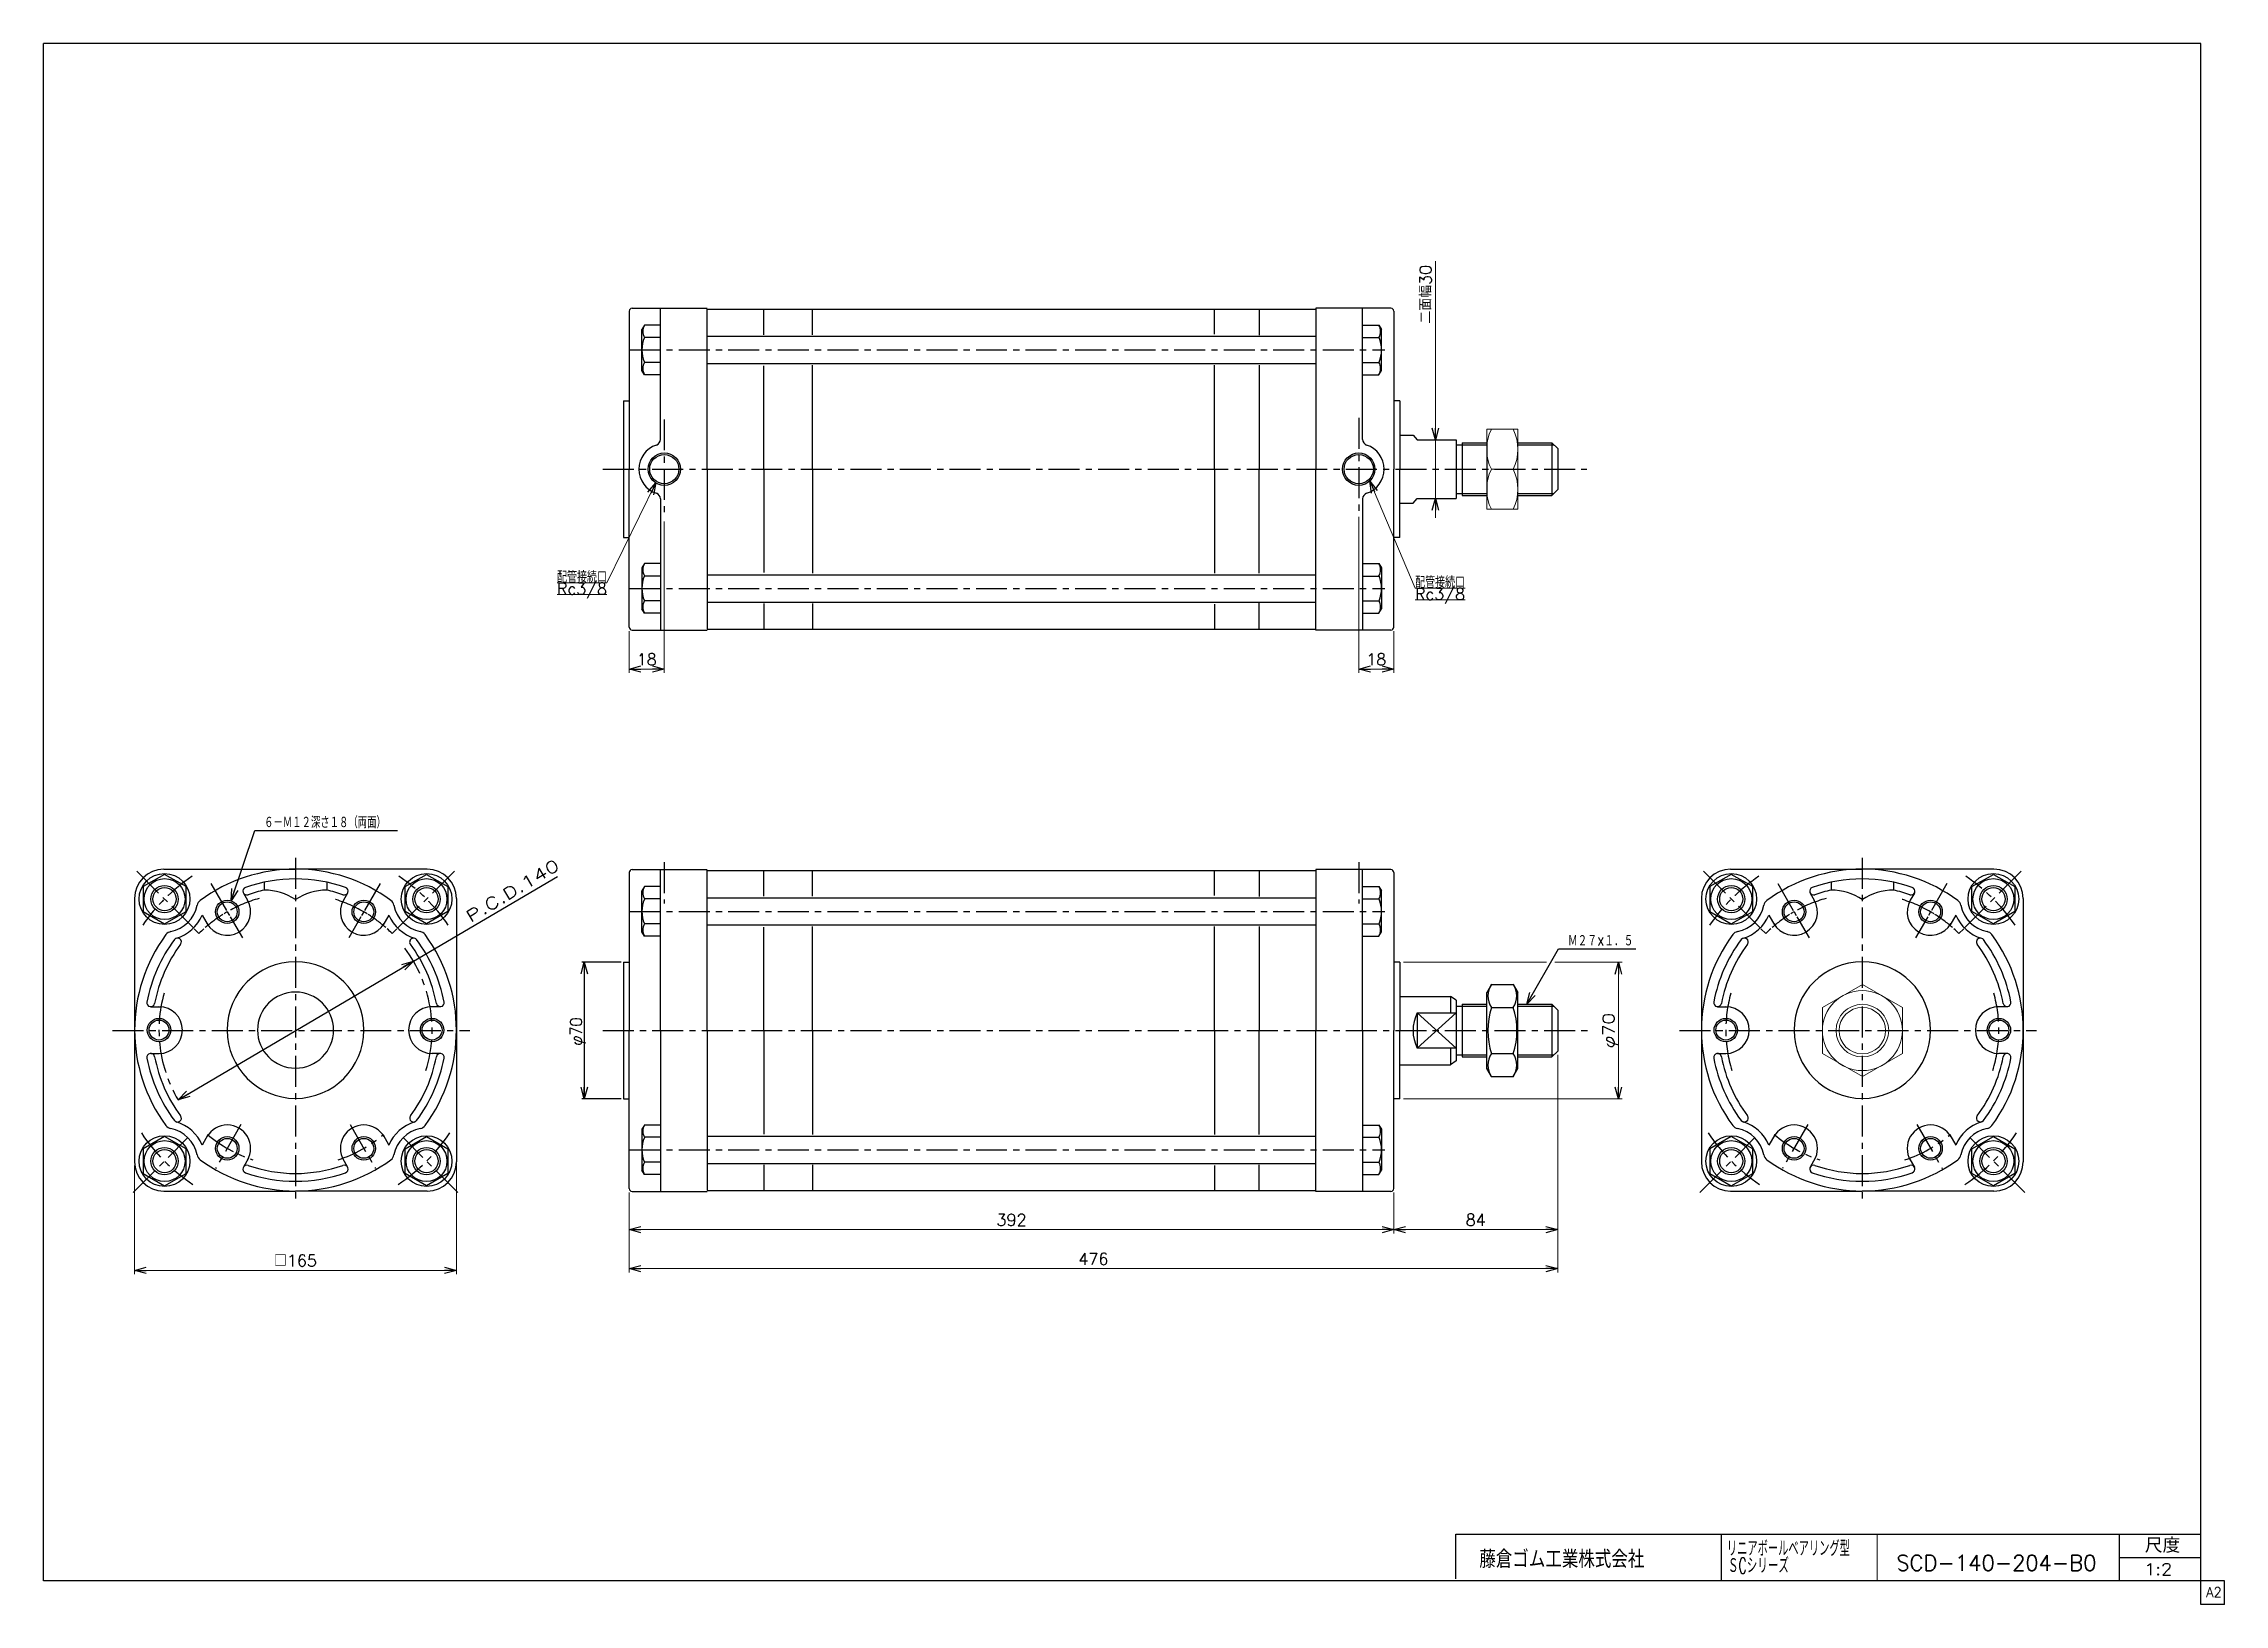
# Model space of a CAD drawing. Header units: millimetres. Extents: x -544 to 574, y -400 to 400.
import ezdxf
from ezdxf.enums import TextEntityAlignment as Align

# ---------------------------------------------------------------- set-up
doc = ezdxf.new("R2010")
doc.units = ezdxf.units.MM
doc.header["$LTSCALE"] = 0.5
doc.linetypes.add('CENTER', pattern=[50.8, 31.75, -6.35, 6.35, -6.35])
doc.layers.add('ZUWAKU', color=7, linetype='Continuous')
doc.styles.add('FdaStyle0', font='txt.shx', dxfattribs={"bigfont": 'bigfont'})
doc.dimstyles.new('DaDimRotatedStyle', dxfattribs={"dimtxt": 6, "dimasz": 6.000004, "dimexe": 2, "dimexo": 2, "dimgap": 2, "dimtad": 3, "dimdsep": 46, "dimtxsty": 'FdaStyle0', "dimblk1": 'OPEN30', "dimblk2": 'OPEN30', "dimsah": 1, "dimcen": 0.09, "dimclrd": 4, "dimclre": 4, "dimclrt": 4, "dimadec": 0, "dimazin": 2, "dimtfac": 1, "dimtdec": 4, "dimtmove": 0, "dimatfit": 0, "dimfxl": 1, "dimarcsym": 0})

msp = doc.modelspace()

# ---------------------------------------------------------------- texts
at = {"color": 4, "style": 'FdaStyle0'}
for s, height, width, p, p2 in [('６－Ｍ１２深さ１８（両面）', 6, 0.666667, (-430.946, -2.167), (-368.546, -2.167)), ('Ｍ２７×１．５', 6, 0.666667, (237.446, -62.783), (271.046, -62.783)), ('リニアボールベアリング型', 8, 0.522784, (318.923, -375.325), (382.023, -375.325)), ('リニアボールベアリング型', 8, 0.522784, (318.923, -375.325), (382.023, -375.325)), ('ＳCシリーズ', 8, 0.539655, (319.483, -384.129), (350.783, -384.129)), ('ＳCシリーズ', 8, 0.539655, (319.483, -384.129), (350.783, -384.129)), ('SCD-140-204-B0', 8, 0.8208, (405.831, -382.726), (508.431, -382.726)), ('1:2', 6, 0.8, (532.87, -385), (547.27, -385))]:
    msp.add_text(s, height=height, dxfattribs=dict(at, width=width)).set_placement(p, p2, align=Align.FIT)
msp.add_text('P.C.D.140', height=6, rotation=31, dxfattribs=at).set_placement((-325.195, -50.685), (-278.908, -22.873), align=Align.FIT)
at = {"color": 4, "style": 'FdaStyle0', "width": 0.75}
msp.add_text('φ70', height=6, rotation=90, dxfattribs=at).set_placement((-267.994, -113.564), (-267.994, -99.164), align=Align.FIT)
at = {"layer": 'ZUWAKU', "color": 4, "style": 'FdaStyle0'}
for s, height, width, p, p2 in [('尺度', 7.6, 0.749175, (533.23, -373.56), (551.39, -373.56)), ('藤倉ゴム工業株式会社', 9, 0.652778, (192.025, -381.315), (276.625, -381.315))]:
    msp.add_text(s, height=height, dxfattribs=dict(at, width=width)).set_placement(p, p2, align=Align.FIT)
at = {"layer": 'ZUWAKU', "color": 7, "style": 'FdaStyle0', "width": 0.8}
msp.add_text('A2', height=5, dxfattribs=at).set_placement((564.615, -396.25), (572.615, -396.25), align=Align.FIT)

# ---------------------------------------------------------------- blocks, each defined once
blk = doc.blocks.new('_OPEN30')
at = {"color": 0, "linetype": 'ByBlock', "lineweight": -2}
for p, q in [((-1, 0.267949), (0, 0)), ((0, 0), (-1, -0.267949)), ((0, 0), (-1, 0))]:
    blk.add_line(p, q, dxfattribs=at)
blk = doc.blocks.new('DC_GROUP_Φ140_1')
at = {"color": 4, "linetype": 'Continuous', "lineweight": 25}
for p, q in [((-482, -160.1), (-493, -166.5)), ((-493, -166.5), (-493, -179.2)), ((-471, -166.5), (-482, -160.1)), ((-471, -179.2), (-471, -166.5)), ((-493, -179.2), (-482, -185.5)), ((-482, -185.5), (-471, -179.2))]:
    blk.add_line(p, q, dxfattribs=at)
for radius in [10.5, 7, 5.95]:
    blk.add_circle((-482, -172.8), radius, dxfattribs=at)
blk = doc.blocks.new('DC_GROUP_Φ140_2')
at = {"color": 4, "linetype": 'Continuous', "lineweight": 25}
for p, q in [((-482, -25.8), (-493, -32.1)), ((-493, -32.1), (-493, -44.8)), ((-471, -32.1), (-482, -25.8)), ((-471, -44.8), (-471, -32.1)), ((-493, -44.8), (-482, -51.2)), ((-482, -51.2), (-471, -44.8))]:
    blk.add_line(p, q, dxfattribs=at)
for radius in [10.5, 7, 5.95]:
    blk.add_circle((-482, -38.5), radius, dxfattribs=at)
blk = doc.blocks.new('DC_GROUP_Φ140_3')
at = {"color": 4, "linetype": 'Continuous', "lineweight": 25}
for p, q in [((-236, -154.3), (-237.3, -156.5)), ((-237.3, -156.5), (-237.3, -177.5)), ((-227.8, -154.3), (-236, -154.3)), ((-227.8, -160.6), (-236, -160.6)), ((-236, -179.7), (-237.3, -177.5)), ((-227.8, -173.3), (-236, -173.3)), ((-227.8, -179.7), (-236, -179.7))]:
    blk.add_line(p, q, dxfattribs=at)
for centre, radius, start, end in [((-230.5, -157.4), 6.35, 150, 210), ((-220.8, -167), 16.5, 157.3631, 202.6369), ((-230.5, -176.5), 6.35, 150, 210)]:
    blk.add_arc(centre, radius, start, end, dxfattribs=at)
blk = doc.blocks.new('DC_GROUP_Φ140_4')
at = {"color": 4, "linetype": 'Continuous', "lineweight": 25}
for p, q in [((132.4, -154.3), (140.6, -154.3)), ((140.6, -154.3), (141.9, -156.5)), ((141.9, -156.5), (141.9, -177.5)), ((132.4, -160.6), (140.6, -160.6)), ((132.4, -173.3), (140.6, -173.3)), ((140.6, -179.7), (141.9, -177.5)), ((132.4, -179.7), (140.6, -179.7))]:
    blk.add_line(p, q, dxfattribs=at)
for centre, radius, start, end in [((135.1, -157.4), 6.35, 330, 30), ((125.4, -167), 16.5, 337.3631, 22.6369), ((135.1, -176.5), 6.35, 330, 30)]:
    blk.add_arc(centre, radius, start, end, dxfattribs=at)
blk = doc.blocks.new('DC_GROUP_Φ140_5')
at = {"color": 4, "linetype": 'Continuous', "lineweight": 25}
for p, q in [((198.2, -82.2), (195.8, -86.4)), ((195.8, -125.4), (195.8, -86.4)), ((195.8, -125.4), (195.8, -86.4)), ((198.2, -82.2), (209.4, -82.2)), ((209.4, -82.2), (211.8, -86.4)), ((211.8, -125.4), (211.8, -86.4)), ((198.2, -94), (209.4, -94)), ((198.2, -117.7), (209.4, -117.7)), ((198.2, -129.5), (195.8, -125.4)), ((198.2, -129.5), (209.4, -129.5)), ((209.4, -129.5), (211.8, -125.4))]:
    blk.add_line(p, q, dxfattribs=at)
for centre, radius, start, end in [((206.9, -88.1), 10.5, 145.6111, 214.3889), ((200.7, -88.1), 10.5, 325.6111, 34.3889), ((235.6, -105.9), 39.2, 162.4111, 197.5889), ((172.1, -105.9), 39.2, 342.4111, 17.5889), ((206.9, -123.6), 10.5, 145.6111, 214.3889), ((200.7, -123.6), 10.5, 325.6111, 34.3889)]:
    blk.add_arc(centre, radius, start, end, dxfattribs=at)
blk = doc.blocks.new('DC_GROUP_Φ140_6')
at = {"color": 4, "linetype": 'Continuous', "lineweight": 25}
for p, q in [((-236, -32.1), (-237.3, -34.3)), ((-227.8, -32.1), (-236, -32.1)), ((-237.3, -55.3), (-237.3, -34.3)), ((-227.8, -38.4), (-236, -38.4)), ((-236, -57.5), (-237.3, -55.3)), ((-227.8, -51.1), (-236, -51.1)), ((-227.8, -57.5), (-236, -57.5))]:
    blk.add_line(p, q, dxfattribs=at)
for centre, radius, start, end in [((-230.5, -35.2), 6.35, 150, 210), ((-220.8, -44.8), 16.5, 157.3631, 202.6369), ((-230.5, -54.3), 6.35, 150, 210)]:
    blk.add_arc(centre, radius, start, end, dxfattribs=at)
blk = doc.blocks.new('DC_GROUP_Φ140_7')
at = {"color": 4, "linetype": 'Continuous', "lineweight": 25}
for p, q in [((132.4, -32.1), (140.6, -32.1)), ((140.6, -32.1), (141.9, -34.3)), ((132.4, -38.4), (140.6, -38.4)), ((141.9, -55.3), (141.9, -34.3)), ((132.4, -51.1), (140.6, -51.1)), ((140.6, -57.5), (141.9, -55.3)), ((132.4, -57.5), (140.6, -57.5))]:
    blk.add_line(p, q, dxfattribs=at)
for centre, radius, start, end in [((135.1, -35.2), 6.35, 330, 30), ((125.4, -44.8), 16.5, 337.3631, 22.6369), ((135.1, -54.3), 6.35, 330, 30)]:
    blk.add_arc(centre, radius, start, end, dxfattribs=at)
blk = doc.blocks.new('DC_GROUP_Φ140_8')
at = {"color": 4, "linetype": 'Continuous', "lineweight": 25}
for p, q in [((-236, 133.5), (-237.3, 131.3)), ((-237.3, 131.3), (-237.3, 110.3)), ((-227.8, 133.5), (-236, 133.5)), ((-227.8, 127.1), (-236, 127.1)), ((-227.8, 114.4), (-236, 114.4)), ((-236, 108.1), (-237.3, 110.3)), ((-227.8, 108.1), (-236, 108.1))]:
    blk.add_line(p, q, dxfattribs=at)
for centre, radius, start, end in [((-220.8, 120.8), 16.5, 157.3631, 202.6369), ((-230.5, 130.3), 6.35, 150, 210), ((-230.5, 111.3), 6.35, 150, 210)]:
    blk.add_arc(centre, radius, start, end, dxfattribs=at)
blk = doc.blocks.new('DC_GROUP_Φ140_9')
at = {"color": 4, "linetype": 'Continuous', "lineweight": 25}
for p, q in [((132.4, 133.5), (140.6, 133.5)), ((132.4, 127.1), (140.6, 127.1)), ((140.6, 133.5), (141.9, 131.3)), ((141.9, 131.3), (141.9, 110.3)), ((132.4, 114.4), (140.6, 114.4)), ((132.4, 108.1), (140.6, 108.1)), ((140.6, 108.1), (141.9, 110.3))]:
    blk.add_line(p, q, dxfattribs=at)
for centre, radius, start, end in [((135.1, 130.3), 6.35, 330, 30), ((125.4, 120.8), 16.5, 337.3631, 22.6369), ((135.1, 111.3), 6.35, 330, 30)]:
    blk.add_arc(centre, radius, start, end, dxfattribs=at)
blk = doc.blocks.new('DC_GROUP_Φ140_10')
at = {"color": 4, "linetype": 'Continuous', "lineweight": 25}
for p, q in [((-236, 255.7), (-237.3, 253.5)), ((-237.3, 232.5), (-237.3, 253.5)), ((-227.8, 255.7), (-236, 255.7)), ((-227.8, 249.3), (-236, 249.3)), ((-227.8, 236.6), (-236, 236.6)), ((-236, 230.3), (-237.3, 232.5)), ((-227.8, 230.3), (-236, 230.3))]:
    blk.add_line(p, q, dxfattribs=at)
for centre, radius, start, end in [((-220.8, 243), 16.5, 157.3631, 202.6369), ((-230.5, 252.5), 6.35, 150, 210), ((-230.5, 233.5), 6.35, 150, 210)]:
    blk.add_arc(centre, radius, start, end, dxfattribs=at)
blk = doc.blocks.new('DC_GROUP_Φ140_11')
at = {"color": 4, "linetype": 'Continuous', "lineweight": 25}
for p, q in [((132.4, 255.7), (140.6, 255.7)), ((132.4, 249.3), (140.6, 249.3)), ((140.6, 255.7), (141.9, 253.5)), ((141.9, 232.5), (141.9, 253.5)), ((132.4, 236.6), (140.6, 236.6)), ((132.4, 230.3), (140.6, 230.3)), ((140.6, 230.3), (141.9, 232.5))]:
    blk.add_line(p, q, dxfattribs=at)
for centre, radius, start, end in [((135.1, 252.5), 6.35, 330, 30), ((125.4, 243), 16.5, 337.3631, 22.6369), ((135.1, 233.5), 6.35, 330, 30)]:
    blk.add_arc(centre, radius, start, end, dxfattribs=at)
blk = doc.blocks.new('DC_GROUP_Φ140_12')
at = {"color": 4, "linetype": 'Continuous', "lineweight": 13}
for p, q in [((211.8, 202.4), (195.8, 202.4)), ((195.8, 202.4), (195.8, 161.4)), ((211.8, 161.4), (211.8, 202.4)), ((198.2, 181.9), (209.4, 181.9)), ((195.8, 161.4), (211.8, 161.4))]:
    blk.add_line(p, q, dxfattribs=at)
for centre, start, end in [((218.8, 192.1), 153.528, 206.472), ((188.8, 192.1), 333.528, 26.472), ((218.8, 171.6), 153.528, 206.472), ((188.8, 171.6), 333.528, 26.472)]:
    blk.add_arc(centre, 23, start, end, dxfattribs=at)
blk = doc.blocks.new('DC_GROUP_Φ140_13')
at = {"color": 4, "linetype": 'Continuous', "lineweight": 25}
for p, q in [((-358.7, -166.5), (-347.7, -160.1)), ((-358.7, -179.2), (-358.7, -166.5)), ((-347.7, -160.1), (-336.7, -166.5)), ((-336.7, -166.5), (-336.7, -179.2)), ((-347.7, -185.5), (-358.7, -179.2)), ((-336.7, -179.2), (-347.7, -185.5))]:
    blk.add_line(p, q, dxfattribs=at)
for radius in [10.5, 7, 5.95]:
    blk.add_circle((-347.7, -172.8), radius, dxfattribs=at)
blk = doc.blocks.new('DC_GROUP_Φ140_14')
at = {"color": 4, "linetype": 'Continuous', "lineweight": 25}
for p, q in [((-358.7, -32.1), (-347.7, -25.8)), ((-358.7, -44.8), (-358.7, -32.1)), ((-347.7, -25.8), (-336.7, -32.1)), ((-336.7, -32.1), (-336.7, -44.8)), ((-347.7, -51.2), (-358.7, -44.8)), ((-336.7, -44.8), (-347.7, -51.2))]:
    blk.add_line(p, q, dxfattribs=at)
for radius in [10.5, 7, 5.95]:
    blk.add_circle((-347.7, -38.5), radius, dxfattribs=at)
blk = doc.blocks.new('DC_GROUP_Φ140_15')
at = {"color": 4, "linetype": 'Continuous', "lineweight": 25}
for p, q in [((321.2, -160.1), (310.2, -166.5)), ((310.2, -166.5), (310.2, -179.2)), ((332.2, -166.5), (321.2, -160.1)), ((332.2, -179.2), (332.2, -166.5)), ((310.2, -179.2), (321.2, -185.5)), ((321.2, -185.5), (332.2, -179.2))]:
    blk.add_line(p, q, dxfattribs=at)
for radius in [10.5, 7, 5.95]:
    blk.add_circle((321.2, -172.8), radius, dxfattribs=at)
blk = doc.blocks.new('DC_GROUP_Φ140_16')
at = {"color": 4, "linetype": 'Continuous', "lineweight": 25}
for p, q in [((321.2, -25.8), (310.2, -32.1)), ((310.2, -32.1), (310.2, -44.8)), ((332.2, -32.1), (321.2, -25.8)), ((332.2, -44.8), (332.2, -32.1)), ((310.2, -44.8), (321.2, -51.2)), ((321.2, -51.2), (332.2, -44.8))]:
    blk.add_line(p, q, dxfattribs=at)
for radius in [10.5, 7, 5.95]:
    blk.add_circle((321.2, -38.5), radius, dxfattribs=at)
blk = doc.blocks.new('DC_GROUP_Φ140_17')
at = {"color": 4, "linetype": 'Continuous', "lineweight": 25}
for p, q in [((444.6, -166.5), (455.6, -160.1)), ((444.6, -179.2), (444.6, -166.5)), ((455.6, -160.1), (466.6, -166.5)), ((466.6, -166.5), (466.6, -179.2)), ((455.6, -185.5), (444.6, -179.2)), ((466.6, -179.2), (455.6, -185.5))]:
    blk.add_line(p, q, dxfattribs=at)
for radius in [10.5, 7, 5.95]:
    blk.add_circle((455.6, -172.8), radius, dxfattribs=at)
blk = doc.blocks.new('DC_GROUP_Φ140_18')
at = {"color": 4, "linetype": 'Continuous', "lineweight": 25}
for p, q in [((444.6, -32.1), (455.6, -25.8)), ((444.6, -44.8), (444.6, -32.1)), ((455.6, -25.8), (466.6, -32.1)), ((466.6, -32.1), (466.6, -44.8)), ((455.6, -51.2), (444.6, -44.8)), ((466.6, -44.8), (455.6, -51.2))]:
    blk.add_line(p, q, dxfattribs=at)
for radius in [10.5, 7, 5.95]:
    blk.add_circle((455.6, -38.5), radius, dxfattribs=at)
blk = doc.blocks.new('DC_GROUP_Φ140_19')
at = {"color": 4, "linetype": 'Continuous', "lineweight": 13}
for p, q in [((388.4, -82.2), (367.9, -94)), ((408.9, -94), (388.4, -82.2)), ((367.9, -94), (367.9, -117.7)), ((408.9, -117.7), (408.9, -94)), ((367.9, -117.7), (388.4, -129.5)), ((388.4, -129.5), (408.9, -117.7))]:
    blk.add_line(p, q, dxfattribs=at)
for radius in [20.5, 13.5, 11.9]:
    blk.add_circle((388.4, -105.9), radius, dxfattribs=at)
blk = doc.blocks.new('*D20')
at = {"color": 4, "linetype": 'Continuous', "lineweight": 13}
for p, q in [((-243.8, -188.9), (-243.8, -209.9)), ((148.2, -188.9), (148.2, -209.9)), ((-243.8, -207.9), (148.2, -207.9))]:
    blk.add_line(p, q, dxfattribs=at)
at = {"color": 4, "xscale": 6.000005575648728, "yscale": 5.999978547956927}
for p, rotation in [((-243.8, -207.9), 180), ((148.2, -207.9), 360)]:
    blk.add_blockref('_OPEN30', p, dxfattribs=dict(at, rotation=rotation))
at = {"color": 4, "insert": (-47.8, -205.9), "char_height": 6, "width": 30, "attachment_point": 8, "style": 'FdaStyle0'}
blk.add_mtext('\\T1.00;392', dxfattribs=at)
blk = doc.blocks.new('*D21')
at = {"color": 4, "linetype": 'Continuous', "lineweight": 13}
for p, q in [((232.2, -118.4), (232.2, -209.9)), ((148.2, -188.9), (148.2, -209.9)), ((148.2, -207.9), (232.2, -207.9))]:
    blk.add_line(p, q, dxfattribs=at)
at = {"color": 4, "xscale": 6.000005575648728, "yscale": 5.999978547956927}
for p, rotation in [((148.2, -207.9), 180), ((232.2, -207.9), 360)]:
    blk.add_blockref('_OPEN30', p, dxfattribs=dict(at, rotation=rotation))
at = {"color": 4, "insert": (190.2, -205.9), "char_height": 6, "width": 22.5, "attachment_point": 8, "style": 'FdaStyle0'}
blk.add_mtext('\\T1.00;84', dxfattribs=at)
blk = doc.blocks.new('*D22')
at = {"color": 4, "linetype": 'Continuous', "lineweight": 13}
for p, q in [((232.2, -118.4), (232.2, -229.9)), ((-243.8, -188.9), (-243.8, -229.9)), ((-243.8, -227.9), (232.2, -227.9))]:
    blk.add_line(p, q, dxfattribs=at)
at = {"color": 4, "xscale": 6.000005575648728, "yscale": 5.999978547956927}
for p, rotation in [((-243.8, -227.9), 180), ((232.2, -227.9), 360)]:
    blk.add_blockref('_OPEN30', p, dxfattribs=dict(at, rotation=rotation))
at = {"color": 4, "insert": (-5.8, -225.9), "char_height": 6, "width": 30, "attachment_point": 8, "style": 'FdaStyle0'}
blk.add_mtext('\\T1.00;476', dxfattribs=at)
blk = doc.blocks.new('DC_GROUP_Φ140_20')
at = {"color": 4, "linetype": 'Continuous', "lineweight": 13}
for p, q in [((153.2, -70.9), (226.5, -70.9)), ((230.8, -70.9), (265.3, -70.9)), ((263.3, -140.9), (263.3, -70.9)), ((153.2, -140.9), (265.3, -140.9))]:
    blk.add_line(p, q, dxfattribs=at)
at = {"color": 4, "xscale": 6.000005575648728, "yscale": 5.999978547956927}
for p, rotation in [((263.3, -70.9), 90), ((263.3, -140.9), 270)]:
    blk.add_blockref('_OPEN30', p, dxfattribs=dict(at, rotation=rotation))
at = {"color": 4, "style": 'FdaStyle0', "width": 0.9375}
blk.add_text('φ70', height=6, rotation=90, dxfattribs=at).set_placement((261.3, -114.9), (261.3, -96.9), align=Align.FIT)
blk = doc.blocks.new('DA_IMAGEDIMGROUP_1')
at = {"color": 4, "linetype": 'Continuous', "lineweight": 13}
for p, q in [((169.5, 288.5), (169.5, 196.9)), ((169.5, 166.9), (169.5, 196.9)), ((169.5, 156.9), (169.5, 166.9))]:
    blk.add_line(p, q, dxfattribs=at)
at = {"color": 4, "xscale": 6.000005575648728, "yscale": 5.999978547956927}
for p, rotation in [((169.5, 196.9), 270), ((169.5, 166.9), 90)]:
    blk.add_blockref('_OPEN30', p, dxfattribs=dict(at, rotation=rotation))
at = {"color": 4, "insert": (167.5, 256.5), "char_height": 6, "width": 45, "attachment_point": 7, "rotation": 90, "style": 'FdaStyle0'}
blk.add_mtext('\\T1.00;二面幅30', dxfattribs=at)
blk = doc.blocks.new('*D25')
at = {"color": 4, "linetype": 'Continuous', "lineweight": 13}
for p, q in [((-332.4, -107.9), (-332.4, -230.8)), ((-497.4, -175.1), (-497.4, -230.8)), ((-497.4, -228.8), (-332.4, -228.8))]:
    blk.add_line(p, q, dxfattribs=at)
at = {"color": 4, "xscale": 6.000005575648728, "yscale": 5.999978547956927}
for p, rotation in [((-497.4, -228.8), 180), ((-332.4, -228.8), 360)]:
    blk.add_blockref('_OPEN30', p, dxfattribs=dict(at, rotation=rotation))
at = {"color": 4, "insert": (-414.9, -226.8), "char_height": 6, "width": 37.5, "attachment_point": 8, "style": 'FdaStyle0'}
blk.add_mtext('\\T1.00;□165', dxfattribs=at)
blk = doc.blocks.new('*D26')
at = {"color": 4, "linetype": 'Continuous', "lineweight": 13}
for p, q in [((-225.8, 155.1), (-225.8, 77.4)), ((-243.8, 98.9), (-243.8, 77.4)), ((-243.8, 79.4), (-225.8, 79.4))]:
    blk.add_line(p, q, dxfattribs=at)
at = {"color": 4, "xscale": 6.000005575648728, "yscale": 5.999978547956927}
for p, rotation in [((-243.8, 79.4), 180), ((-225.8, 79.4), 360)]:
    blk.add_blockref('_OPEN30', p, dxfattribs=dict(at, rotation=rotation))
at = {"color": 4, "insert": (-234.8, 81.4), "char_height": 6, "width": 19.5, "attachment_point": 8, "style": 'FdaStyle0'}
blk.add_mtext('\\T1.00;18', dxfattribs=at)
blk = doc.blocks.new('*D27')
at = {"color": 4, "linetype": 'Continuous', "lineweight": 13}
for p, q in [((130.2, 157.5), (130.2, 77.4)), ((148.2, 98.9), (148.2, 77.4)), ((130.2, 79.4), (148.2, 79.4))]:
    blk.add_line(p, q, dxfattribs=at)
at = {"color": 4, "xscale": 6.000005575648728, "yscale": 5.999978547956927}
for p, rotation in [((130.2, 79.4), 180), ((148.2, 79.4), 360)]:
    blk.add_blockref('_OPEN30', p, dxfattribs=dict(at, rotation=rotation))
at = {"color": 4, "insert": (139.2, 81.4), "char_height": 6, "width": 19.5, "attachment_point": 8, "style": 'FdaStyle0'}
blk.add_mtext('\\T1.00;18', dxfattribs=at)
blk = doc.blocks.new('DC_GROUP_Φ140_21')
at = {"color": 4, "linetype": 'Continuous', "lineweight": 13}
for p, q in [((135.9, 175.8), (159.1, 120.9)), ((159.1, 120.9), (184.7, 120.9)), ((159.1, 114.9), (184.7, 114.9))]:
    blk.add_line(p, q, dxfattribs=at)
at = {"color": 4, "xscale": 6.000005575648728, "yscale": 5.999978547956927, "rotation": 112.9229170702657}
blk.add_blockref('_OPEN30', (135.9, 175.8), dxfattribs=at)
at = {"color": 4, "style": 'FdaStyle0'}
for s, width, p, p2 in [('配管接続口', 0.680851, (159.1, 120.9), (184.7, 120.9)), ('Rc3/8', 0.810127, (159.1, 114.9), (184.7, 114.9))]:
    blk.add_text(s, height=6, dxfattribs=dict(at, width=width)).set_placement(p, p2, align=Align.FIT)
blk = doc.blocks.new('DC_GROUP_Φ140_22')
at = {"color": 4, "linetype": 'Continuous', "lineweight": 13}
for p, q in [((-230.1, 174.8), (-255.2, 123.6)), ((-255.2, 123.6), (-280.8, 123.6)), ((-255.2, 117.6), (-280.8, 117.6))]:
    blk.add_line(p, q, dxfattribs=at)
at = {"color": 4, "xscale": 6.000005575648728, "yscale": 5.999978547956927, "rotation": 63.89625956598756}
blk.add_blockref('_OPEN30', (-230.1, 174.8), dxfattribs=at)
at = {"color": 4, "style": 'FdaStyle0'}
for s, width, p, p2 in [('配管接続口', 0.680851, (-280.8, 123.6), (-255.2, 123.6)), ('Rc3/8', 0.810127, (-280.8, 117.6), (-255.2, 117.6))]:
    blk.add_text(s, height=6, dxfattribs=dict(at, width=width)).set_placement(p, p2, align=Align.FIT)

# ---------------------------------------------------------------- dimensions: what is measured, and where the dimension line sits
at = {"linetype": 'Continuous', "lineweight": 13}
for base, p1, p2, picture, middle in [((-225.794, 79.386), (-243.794, 100.886), (-225.794, 157.125), '*D26', (-234.794, 79.386)), ((148.206, 79.386), (130.206, 159.464), (148.206, 100.886), '*D27', (139.206, 79.386)), ((232.206, -227.867), (-243.794, -186.867), (232.206, -116.367), '*D22', (-5.794, -227.867)), ((232.206, -207.867), (148.206, -186.867), (232.206, -116.367), '*D21', (190.206, -207.867)), ((148.206, -207.867), (-243.794, -186.867), (148.206, -186.867), '*D20', (-47.794, -207.867))]:
    dim = msp.add_linear_dim(base=base, p1=p1, p2=p2, dimstyle='DaDimRotatedStyle', override={"dimtxt": 6, "dimasz": 6.000004, "dimexe": 2, "dimexo": 2, "dimgap": 2, "dimtad": 3, "dimtih": 0, "dimtoh": 0, "dimdec": 2, "dimzin": 8, "dimtxsty": 'FdaStyle0', "dimblk1": 'OPEN30', "dimblk2": 'OPEN30', "dimsah": 1, "dimclrd": 4, "dimclre": 4, "dimclrt": 4, "dimazin": 2, "dimtofl": 1, "dimatfit": 0, "dimtolj": 0, "dimtzin": 8}, dxfattribs=at)
    dim.commit()
    dim.dimension.update_dxf_attribs({"geometry": picture, "text_midpoint": middle})
dim = msp.add_linear_dim(base=(-332.356, -228.766), p1=(-497.356, -173.131), p2=(-332.356, -105.867), text='□<>', dimstyle='DaDimRotatedStyle', override={"dimtxt": 6, "dimasz": 6.000004, "dimexe": 2, "dimexo": 2, "dimgap": 2, "dimtad": 3, "dimtih": 0, "dimtoh": 0, "dimdec": 2, "dimzin": 8, "dimtxsty": 'FdaStyle0', "dimblk1": 'OPEN30', "dimblk2": 'OPEN30', "dimsah": 1, "dimclrd": 4, "dimclre": 4, "dimclrt": 4, "dimazin": 2, "dimtofl": 1, "dimatfit": 0, "dimtolj": 0, "dimtzin": 8}, dxfattribs=at)
dim.commit()
dim.dimension.update_dxf_attribs({"geometry": '*D25', "text_midpoint": (-414.856, -228.766)})

# ---------------------------------------------------------------- linework, layer by layer
at = {"color": 4, "linetype": 'Continuous', "lineweight": 25}
for p, q in [((-243.794, 262.886), (-243.794, 181.886)), ((-242.294, 264.386), (-203.794, 264.386)), ((-227.794, 197.084), (-227.794, 264.386)), ((-203.794, 263.886), (108.206, 263.886)), ((-203.794, 181.886), (-203.794, 263.886)), ((-174.794, 250.726), (-174.794, 263.886)), ((-149.794, 250.782), (-149.794, 263.886)), ((56.206, 251.042), (56.206, 263.886)), ((79.206, 263.886), (79.206, 250.644)), ((146.706, 264.386), (108.206, 264.386)), ((108.206, 264.386), (108.206, 181.886)), ((132.206, 197.084), (132.206, 264.386)), ((148.206, 262.886), (148.206, 181.886)), ((-203.794, 249.986), (108.206, 249.986)), ((-203.794, 235.986), (108.206, 235.986)), ((-174.794, 181.886), (-174.794, 234.927)), ((-149.794, 181.886), (-149.794, 235.15)), ((56.206, 181.886), (56.206, 235.159)), ((79.206, 235.242), (79.206, 181.886)), ((-246.794, 216.886), (-246.794, 146.886)), ((-246.794, 216.886), (-243.794, 216.886)), ((151.206, 216.886), (148.206, 216.886)), ((151.206, 216.886), (151.206, 181.886)), ((151.206, 199.386), (158.066, 199.386)), ((158.066, 199.386), (160.206, 196.886)), ((160.206, 196.886), (180.206, 196.886)), ((180.206, 196.886), (180.206, 166.886)), ((180.206, 194.386), (183.206, 194.386)), ((183.206, 195.386), (195.806, 195.386)), ((183.206, 195.386), (183.206, 168.386)), ((183.206, 194.386), (195.806, 194.386)), ((195.806, 195.386), (195.806, 168.386)), ((211.806, 195.386), (229.206, 195.386)), ((211.806, 194.386), (230.206, 194.386)), ((232.206, 192.386), (229.206, 195.386)), ((229.206, 195.386), (229.206, 168.386)), ((232.206, 192.386), (232.206, 171.386)), ((-243.794, 100.886), (-243.794, 181.886)), ((-203.794, 181.886), (-203.794, 99.886)), ((-174.794, 181.886), (-174.794, 128.844)), ((-149.794, 181.886), (-149.794, 128.621)), ((56.206, 181.886), (56.206, 128.613)), ((79.206, 128.529), (79.206, 181.886)), ((108.206, 99.386), (108.206, 181.886)), ((148.206, 100.886), (148.206, 181.886)), ((151.206, 146.886), (151.206, 181.886)), ((180.206, 169.386), (183.206, 169.386)), ((183.206, 169.386), (195.806, 169.386)), ((183.206, 168.386), (195.806, 168.386)), ((211.806, 169.386), (230.206, 169.386)), ((211.806, 168.386), (229.206, 168.386)), ((232.206, 171.386), (229.206, 168.386)), ((-227.794, 166.687), (-227.794, 99.386)), ((132.206, 166.687), (132.206, 99.386)), ((151.206, 164.386), (158.066, 164.386)), ((158.066, 164.386), (160.206, 166.886)), ((160.206, 166.886), (180.206, 166.886)), ((-246.794, 146.886), (-243.794, 146.886)), ((151.206, 146.886), (148.206, 146.886)), ((-203.794, 127.786), (108.206, 127.786)), ((-203.794, 113.786), (108.206, 113.786)), ((-174.794, 113.045), (-174.794, 99.886)), ((-149.794, 112.989), (-149.794, 99.886)), ((56.206, 112.73), (56.206, 99.886)), ((79.206, 99.886), (79.206, 113.127)), ((-242.294, 99.386), (-203.794, 99.386)), ((-203.794, 99.886), (108.206, 99.886)), ((146.706, 99.386), (108.206, 99.386)), ((-447.93, -39.327), (-435.746, -3.367)), ((-435.746, -3.367), (-362.546, -3.367)), ((-482.356, -23.131), (-414.856, -23.131)), ((-430.856, -29.801), (-430.856, -33.856)), ((-347.356, -23.131), (-414.856, -23.131)), ((-398.856, -29.801), (-398.856, -33.856)), ((-354.427, -70.299), (-280.631, -26.848)), ((-243.794, -24.867), (-243.794, -105.867)), ((-242.294, -23.367), (-203.794, -23.367)), ((-227.794, -105.867), (-227.794, -23.367)), ((-203.794, -23.867), (108.206, -23.867)), ((-203.794, -105.867), (-203.794, -23.867)), ((-174.794, -37.026), (-174.794, -23.867)), ((-149.794, -36.97), (-149.794, -23.867)), ((56.206, -36.711), (56.206, -23.867)), ((79.206, -23.867), (79.206, -37.108)), ((146.706, -23.367), (108.206, -23.367)), ((108.206, -23.367), (108.206, -105.867)), ((132.206, -105.867), (132.206, -23.367)), ((148.206, -24.867), (148.206, -105.867)), ((320.887, -23.131), (388.387, -23.131)), ((372.387, -29.801), (372.387, -33.856)), ((455.887, -23.131), (388.387, -23.131)), ((404.387, -29.801), (404.387, -33.856)), ((-497.356, -38.131), (-497.356, -173.131)), ((-441.559, -35.38), (-439.463, -39.01)), ((-388.153, -35.38), (-390.248, -39.01)), ((-332.356, -38.131), (-332.356, -173.131)), ((-203.794, -37.767), (108.206, -37.767)), ((305.887, -38.131), (305.887, -173.131)), ((361.684, -35.38), (363.779, -39.01)), ((415.09, -35.38), (412.995, -39.01)), ((470.887, -38.131), (470.887, -173.131)), ((-466.826, -53.661), (-464.353, -56.134)), ((-462.725, -46.72), (-459.665, -52.019)), ((-449.856, -45.01), (-448.73, -46.958)), ((-379.856, -45.01), (-380.981, -46.958)), ((-366.986, -46.72), (-370.046, -52.019)), ((-362.885, -53.661), (-365.358, -56.134)), ((-203.794, -51.767), (108.206, -51.767)), ((-174.794, -105.867), (-174.794, -52.826)), ((-149.794, -105.867), (-149.794, -52.603)), ((56.206, -105.867), (56.206, -52.594)), ((79.206, -52.511), (79.206, -105.867)), ((336.416, -53.661), (338.89, -56.134)), ((340.518, -46.72), (343.578, -52.019)), ((353.387, -45.01), (354.512, -46.958)), ((423.387, -45.01), (422.262, -46.958)), ((436.256, -46.72), (433.196, -52.019)), ((440.358, -53.661), (437.885, -56.134)), ((216.342, -92.367), (232.646, -63.983)), ((232.646, -63.983), (272.246, -63.983)), ((-475.078, -141.314), (-354.427, -70.299)), ((-247.994, -70.867), (-267.994, -70.867)), ((-266.794, -70.867), (-266.794, -140.867)), ((-246.794, -70.867), (-246.794, -140.867)), ((-246.794, -70.867), (-243.794, -70.867)), ((151.206, -70.867), (148.206, -70.867)), ((151.206, -70.867), (151.206, -105.867)), ((151.206, -88.367), (177.206, -88.367)), ((180.206, -90.367), (177.206, -88.367)), ((177.206, -88.367), (177.206, -96.867)), ((-489.046, -93.631), (-484.077, -93.631)), ((-340.665, -93.631), (-345.634, -93.631)), ((160.206, -96.867), (160.206, -114.867)), ((160.206, -96.867), (180.206, -96.867)), ((160.206, -96.867), (180.206, -114.867)), ((180.206, -96.867), (160.206, -114.867)), ((180.206, -90.367), (180.206, -121.367)), ((180.206, -93.367), (183.206, -93.367)), ((183.206, -92.367), (195.806, -92.367)), ((183.206, -92.367), (183.206, -119.367)), ((183.206, -93.367), (195.806, -93.367)), ((211.806, -92.367), (229.206, -92.367)), ((211.806, -93.367), (230.206, -93.367)), ((232.206, -95.367), (229.206, -92.367)), ((229.206, -92.367), (229.206, -119.367)), ((232.206, -95.367), (232.206, -116.367)), ((314.196, -93.631), (319.165, -93.631)), ((462.578, -93.631), (457.609, -93.631)), ((-243.794, -186.867), (-243.794, -105.867)), ((-227.794, -105.867), (-227.794, -188.367)), ((-203.794, -105.867), (-203.794, -187.867)), ((-174.794, -105.867), (-174.794, -158.908)), ((-149.794, -105.867), (-149.794, -159.131)), ((56.206, -105.867), (56.206, -159.14)), ((79.206, -159.223), (79.206, -105.867)), ((108.206, -188.367), (108.206, -105.867)), ((132.206, -105.867), (132.206, -188.367)), ((148.206, -186.867), (148.206, -105.867)), ((151.206, -140.867), (151.206, -105.867)), ((-489.046, -117.631), (-484.787, -117.631)), ((-340.665, -117.631), (-344.924, -117.631)), ((180.206, -114.867), (160.206, -114.867)), ((177.206, -114.867), (177.206, -123.367)), ((180.206, -121.367), (177.206, -123.367)), ((180.206, -118.367), (183.206, -118.367)), ((183.206, -118.367), (195.806, -118.367)), ((183.206, -119.367), (195.806, -119.367)), ((211.806, -118.367), (230.206, -118.367)), ((211.806, -119.367), (229.206, -119.367)), ((232.206, -116.367), (229.206, -119.367)), ((314.196, -117.631), (318.456, -117.631)), ((462.578, -117.631), (458.319, -117.631)), ((151.206, -123.367), (177.206, -123.367)), ((-247.994, -140.867), (-267.994, -140.867)), ((-246.794, -140.867), (-243.794, -140.867)), ((151.206, -140.867), (148.206, -140.867)), ((-459.73, -159.356), (-462.725, -164.543)), ((-369.981, -159.356), (-366.986, -164.543)), ((-203.794, -159.967), (108.206, -159.967)), ((343.513, -159.356), (340.518, -164.543)), ((433.261, -159.356), (436.256, -164.543)), ((-438.949, -171.362), (-441.559, -175.882)), ((-390.762, -171.362), (-388.153, -175.882)), ((-203.794, -173.967), (108.206, -173.967)), ((-174.794, -174.708), (-174.794, -187.867)), ((-149.794, -174.764), (-149.794, -187.867)), ((56.206, -175.023), (56.206, -187.867)), ((79.206, -187.867), (79.206, -174.626)), ((364.294, -171.362), (361.684, -175.882)), ((412.481, -171.362), (415.09, -175.882)), ((-482.356, -188.131), (-414.856, -188.131)), ((-347.356, -188.131), (-414.856, -188.131)), ((-242.294, -188.367), (-203.794, -188.367)), ((-203.794, -187.867), (108.206, -187.867)), ((146.706, -188.367), (108.206, -188.367)), ((320.887, -188.131), (388.387, -188.131)), ((455.887, -188.131), (388.387, -188.131))]:
    msp.add_line(p, q, dxfattribs=at)
at = {"color": 4, "linetype": 'CENTER', "lineweight": 25}
for p, q in [((-243.794, 242.986), (143.676, 242.986)), ((-225.794, 207.411), (-225.794, 157.125)), ((130.206, 208.23), (130.206, 159.464)), ((-257.37, 181.886), (247.16, 181.886)), ((-243.794, 120.786), (143.676, 120.786)), ((-414.856, -17.315), (-414.856, -194.189)), ((-225.794, -19.647), (-225.794, -40.765)), ((130.206, -19.647), (130.206, -40.765)), ((388.387, -17.315), (388.387, -194.189)), ((-496.273, -24.214), (-467.411, -53.075)), ((-458.227, -30.51), (-449.856, -45.01)), ((-371.484, -30.51), (-379.856, -45.01)), ((-333.438, -24.214), (-362.3, -53.075)), ((306.97, -24.214), (335.831, -53.075)), ((345.016, -30.51), (353.387, -45.01)), ((431.758, -30.51), (423.387, -45.01)), ((469.804, -24.214), (440.943, -53.075)), ((-448.368, -47.586), (-442.119, -58.41)), ((-381.343, -47.586), (-387.592, -58.41)), ((-243.794, -44.767), (143.676, -44.767)), ((354.874, -47.586), (361.124, -58.41)), ((421.9, -47.586), (415.65, -58.41)), ((-508.614, -105.867), (-325.518, -105.867)), ((-257.37, -105.867), (249.824, -105.867)), ((294.629, -105.867), (477.724, -105.867)), ((-442.841, -154.104), (-455.811, -176.568)), ((-386.87, -154.104), (-373.9, -176.568)), ((360.402, -154.104), (347.432, -176.568)), ((416.373, -154.104), (429.342, -176.568)), ((-498.085, -188.861), (-470.335, -161.111)), ((-331.626, -188.861), (-359.376, -161.111)), ((-243.794, -166.967), (143.676, -166.967)), ((305.157, -188.861), (332.908, -161.111)), ((471.617, -188.861), (443.867, -161.111))]:
    msp.add_line(p, q, dxfattribs=at)
at = {"color": 4, "linetype": 'Continuous', "lineweight": 25}
for centre, radius in [((-225.794, 181.886), 8.296), ((130.206, 181.886), 8.296), ((-225.794, 181.886), 7.496), ((130.206, 181.886), 7.496), ((-482.031, -38.456), 13), ((-347.68, -38.456), 13), ((321.212, -38.456), 13), ((455.562, -38.456), 13), ((-449.856, -45.01), 6), ((-449.856, -45.01), 5.1), ((-379.856, -45.01), 6), ((-379.856, -45.01), 5.1), ((353.387, -45.01), 6), ((353.387, -45.01), 5.1), ((423.387, -45.01), 6), ((423.387, -45.01), 5.1), ((-484.856, -105.631), 6), ((-484.856, -105.631), 5.1), ((-344.856, -105.631), 6), ((-344.856, -105.631), 5.1), ((318.387, -105.631), 6), ((318.387, -105.631), 5.1), ((458.387, -105.631), 6), ((458.387, -105.631), 5.1), ((-482.031, -172.807), 13), ((-449.856, -166.253), 6), ((-449.856, -166.253), 5.1), ((-379.856, -166.253), 6), ((-379.856, -166.253), 5.1), ((-347.68, -172.807), 13), ((321.212, -172.807), 13), ((353.387, -166.253), 6), ((353.387, -166.253), 5.1), ((423.387, -166.253), 6), ((423.387, -166.253), 5.1), ((455.562, -172.807), 13)]:
    msp.add_circle(centre, radius, dxfattribs=at)
for centre, radius, start, end in [((-242.294, 262.886), 1.5, 90, 180), ((146.706, 262.886), 1.5, 0, 90), ((-225.794, 181.886), 13, 108.209957, 251.790043), ((-230.794, 197.084), 3, 288.209957, 0), ((135.206, 197.084), 3, 180, 251.790043), ((130.206, 181.886), 13, 288.209957, 71.790043), ((-230.794, 166.687), 3, 0, 71.790043), ((135.206, 166.687), 3, 108.209957, 180), ((-242.294, 100.886), 1.5, 180, 270), ((146.706, 100.886), 1.5, 270, 0), ((-482.356, -38.131), 15, 90, 180), ((-414.856, -105.631), 82.5, 90, 126.373031), ((-439.826, -34.38), 2, 109.31377, 289.31377), ((-414.856, -105.631), 77.5, 90, 109.31377), ((-414.856, -105.631), 82.5, 53.626969, 90), ((-414.856, -105.631), 77.5, 70.68623, 90), ((-389.885, -34.38), 2, 250.68623, 70.68623), ((-347.356, -38.131), 15, 0, 90), ((-242.294, -24.867), 1.5, 90, 180), ((146.706, -24.867), 1.5, 0, 90), ((320.887, -38.131), 15, 90, 180), ((388.387, -105.631), 82.5, 90, 126.373031), ((363.416, -34.38), 2, 109.31377, 289.31377), ((388.387, -105.631), 77.5, 90, 109.31377), ((388.387, -105.631), 82.5, 53.626969, 90), ((388.387, -105.631), 77.5, 70.68623, 90), ((413.358, -34.38), 2, 250.68623, 70.68623), ((455.887, -38.131), 15, 0, 90), ((-482.031, -38.456), 17, 280.894603, 349.105397), ((-461.409, -42.425), 4, 126.373031, 169.105397), ((-449.856, -45.01), 12, 210, 30), ((-414.856, -105.631), 73.5, 102.566682, 109.31377), ((-431.367, -63.851), 30, 56.746755, 89.023469), ((-398.344, -63.851), 30, 90.976531, 123.253245), ((-414.856, -105.631), 73.5, 70.68623, 77.433318), ((-379.856, -45.01), 12, 150, 330), ((-368.302, -42.425), 4, 10.894603, 53.626969), ((-347.68, -38.456), 17, 190.894603, 259.105397), ((321.212, -38.456), 17, 280.894603, 349.105397), ((341.833, -42.425), 4, 126.373031, 169.105397), ((353.387, -45.01), 12, 210, 30), ((388.387, -105.631), 73.5, 102.566682, 109.31377), ((371.876, -63.851), 30, 56.746755, 89.023469), ((404.898, -63.851), 30, 90.976531, 123.253245), ((388.387, -105.631), 73.5, 70.68623, 77.433318), ((423.387, -45.01), 12, 150, 330), ((434.941, -42.425), 4, 10.894603, 53.626969), ((455.562, -38.456), 17, 190.894603, 259.105397), ((-478.062, -59.078), 4, 100.894603, 143.626969), ((-482.031, -38.456), 21, 286.868161, 336.828333), ((-414.856, -105.631), 70, 132.105101, 135), ((-414.856, -105.631), 70, 120, 121.587123), ((-414.856, -105.631), 70, 58.412877, 60), ((-414.856, -105.631), 70, 45, 47.894899), ((-347.68, -38.456), 21, 203.171667, 253.131839), ((-351.649, -59.078), 4, 36.373031, 79.105397), ((325.181, -59.078), 4, 100.894603, 143.626969), ((321.212, -38.456), 21, 286.868161, 336.828333), ((388.387, -105.631), 70, 132.105101, 135), ((388.387, -105.631), 70, 120, 121.587123), ((388.387, -105.631), 70, 58.412877, 60), ((388.387, -105.631), 70, 45, 47.894899), ((455.562, -38.456), 21, 203.171667, 253.131839), ((451.593, -59.078), 4, 36.373031, 79.105397), ((-414.856, -105.631), 82.5, 143.626969, 216.373031), ((-414.856, -105.631), 77.5, 143.258323, 169.31377), ((-414.856, -105.631), 73.5, 143.258323, 169.31377), ((-475.357, -60.467), 2, 323.258323, 143.258323), ((-354.354, -60.467), 2, 36.741677, 216.741677), ((-414.856, -105.631), 73.5, 10.68623, 36.741677), ((-414.856, -105.631), 77.5, 10.68623, 36.741677), ((-414.856, -105.631), 82.5, 323.626969, 36.373031), ((388.387, -105.631), 82.5, 143.626969, 216.373031), ((388.387, -105.631), 77.5, 143.258323, 169.31377), ((388.387, -105.631), 73.5, 143.258323, 169.31377), ((327.886, -60.467), 2, 323.258323, 143.258323), ((448.888, -60.467), 2, 36.741677, 216.741677), ((388.387, -105.631), 73.5, 10.68623, 36.741677), ((388.387, -105.631), 77.5, 10.68623, 36.741677), ((388.387, -105.631), 82.5, 323.626969, 36.373031), ((-414.856, -105.631), 35, 90, 270), ((-414.856, -105.631), 35, 270, 90), ((388.387, -105.631), 35, 90, 270), ((388.387, -105.631), 35, 270, 90), ((-414.856, -105.631), 19.5, 90, 270), ((-414.856, -105.631), 19.5, 270, 90), ((-489.046, -91.631), 2, 169.31377, 349.31377), ((-484.856, -105.631), 12, 270, 90), ((-344.856, -105.631), 12, 90, 270), ((-340.665, -91.631), 2, 190.68623, 10.68623), ((178.066, -105.867), 20, 153.256316, 206.743684), ((314.196, -91.631), 2, 169.31377, 349.31377), ((318.387, -105.631), 12, 270, 90), ((458.387, -105.631), 12, 90, 270), ((462.578, -91.631), 2, 190.68623, 10.68623), ((-489.046, -119.631), 2, 10.68623, 190.68623), ((-414.856, -105.631), 77.5, 190.68623, 216.741677), ((-414.856, -105.631), 73.5, 190.68623, 216.741677), ((-414.856, -105.631), 73.5, 323.258323, 349.31377), ((-414.856, -105.631), 77.5, 323.258323, 349.31377), ((-340.665, -119.631), 2, 349.31377, 169.31377), ((314.196, -119.631), 2, 10.68623, 190.68623), ((388.387, -105.631), 77.5, 190.68623, 216.741677), ((388.387, -105.631), 73.5, 190.68623, 216.741677), ((388.387, -105.631), 73.5, 323.258323, 349.31377), ((388.387, -105.631), 77.5, 323.258323, 349.31377), ((462.578, -119.631), 2, 349.31377, 169.31377), ((-478.062, -152.185), 4, 216.373031, 259.105397), ((-482.031, -172.807), 17, 10.894603, 79.105397), ((-475.357, -150.796), 2, 216.741677, 36.741677), ((-482.031, -172.807), 21, 23.171667, 73.131839), ((-449.856, -166.253), 12, 330, 150), ((-379.856, -166.253), 12, 30, 210), ((-347.68, -172.807), 21, 106.868161, 156.828333), ((-347.68, -172.807), 17, 100.894603, 169.105397), ((-354.354, -150.796), 2, 143.258323, 323.258323), ((-351.649, -152.185), 4, 280.894603, 323.626969), ((325.181, -152.185), 4, 216.373031, 259.105397), ((321.212, -172.807), 17, 10.894603, 79.105397), ((327.886, -150.796), 2, 216.741677, 36.741677), ((321.212, -172.807), 21, 23.171667, 73.131839), ((353.387, -166.253), 12, 330, 150), ((423.387, -166.253), 12, 30, 210), ((455.562, -172.807), 21, 106.868161, 156.828333), ((455.562, -172.807), 17, 100.894603, 169.105397), ((448.888, -150.796), 2, 143.258323, 323.258323), ((451.593, -152.185), 4, 280.894603, 323.626969), ((-482.356, -173.131), 15, 180, 270), ((-461.409, -168.838), 4, 190.894603, 233.626969), ((-414.856, -105.631), 82.5, 233.626969, 270), ((-439.826, -176.882), 2, 70.68623, 250.68623), ((-414.856, -105.631), 77.5, 250.68623, 270), ((-414.856, -105.631), 73.5, 250.68623, 270), ((-414.856, -105.631), 82.5, 270, 306.373031), ((-414.856, -105.631), 73.5, 270, 289.31377), ((-414.856, -105.631), 77.5, 270, 289.31377), ((-389.885, -176.882), 2, 289.31377, 109.31377), ((-368.302, -168.838), 4, 306.373031, 349.105397), ((-347.356, -173.131), 15, 270, 0), ((320.887, -173.131), 15, 180, 270), ((341.833, -168.838), 4, 190.894603, 233.626969), ((388.387, -105.631), 82.5, 233.626969, 270), ((363.416, -176.882), 2, 70.68623, 250.68623), ((388.387, -105.631), 77.5, 250.68623, 270), ((388.387, -105.631), 73.5, 250.68623, 270), ((388.387, -105.631), 82.5, 270, 306.373031), ((388.387, -105.631), 73.5, 270, 289.31377), ((388.387, -105.631), 77.5, 270, 289.31377), ((413.358, -176.882), 2, 289.31377, 109.31377), ((434.941, -168.838), 4, 306.373031, 349.105397), ((455.887, -173.131), 15, 270, 0), ((-242.294, -186.867), 1.5, 180, 270), ((146.706, -186.867), 1.5, 270, 0)]:
    msp.add_arc(centre, radius, start, end, dxfattribs=at)
at = {"color": 4, "linetype": 'CENTER', "lineweight": 25}
for centre, radius, start, end in [((-414.856, -105.631), 95, 123.917662, 145.530095), ((-414.856, -105.631), 95, 34.469905, 56.082338), ((388.387, -105.631), 95, 123.917662, 145.530095), ((388.387, -105.631), 95, 34.469905, 56.082338), ((-414.856, -105.631), 70, 105.416689, 120), ((-414.856, -105.631), 70, 60, 74.583311), ((388.387, -105.631), 70, 105.416689, 120), ((388.387, -105.631), 70, 60, 74.583311), ((-414.856, -105.631), 70, 122.153789, 131.409667), ((-414.856, -105.631), 70, 48.590333, 57.846211), ((388.387, -105.631), 70, 122.153789, 131.409667), ((388.387, -105.631), 70, 48.590333, 57.846211), ((-414.856, -105.631), 70, 342.833916, 36.797104), ((-414.856, -105.631), 70, 164.345655, 210.647014), ((388.387, -105.631), 70, 164.345655, 197.166084), ((388.387, -105.631), 70, 342.833916, 15.654345), ((-414.856, -105.631), 95, 213.701192, 236.354695), ((-414.856, -105.631), 70, 229.797324, 251.836035), ((-414.856, -105.631), 70, 288.163965, 310.202676), ((-414.856, -105.631), 95, 303.645305, 326.298808), ((388.387, -105.631), 95, 213.701192, 236.354695), ((388.387, -105.631), 70, 229.797324, 251.836035), ((388.387, -105.631), 70, 288.163965, 310.202676), ((388.387, -105.631), 95, 303.645305, 326.298808)]:
    msp.add_arc(centre, radius, start, end, dxfattribs=at)
at = {"layer": 'ZUWAKU', "color": 5, "linetype": 'Continuous', "lineweight": 25}
for p, q in [((562, 400), (-544, 400)), ((-544, -388), (-544, 400)), ((562, -400), (562, 400)), ((574, -388), (-544, -388)), ((574, -400), (574, -388)), ((574, -400), (562, -400))]:
    msp.add_line(p, q, dxfattribs=at)
at = {"layer": 'ZUWAKU', "color": 4, "linetype": 'Continuous', "lineweight": 25}
for p, q in [((180, -364), (562, -364)), ((180, -386.93), (180, -364)), ((316, -364), (316, -388)), ((520.27, -388), (520.27, -364)), ((520.27, -376), (562, -376))]:
    msp.add_line(p, q, dxfattribs=at)
at = {"layer": 'ZUWAKU', "color": 4, "linetype": 'Continuous', "lineweight": 13}
msp.add_line((396, -364), (396, -388), dxfattribs=at)

# ---------------------------------------------------------------- block references
at = {"linetype": 'Continuous'}
for name in ['DA_IMAGEDIMGROUP_1', 'DC_GROUP_Φ140_10', 'DC_GROUP_Φ140_11', 'DC_GROUP_Φ140_12', 'DC_GROUP_Φ140_22', 'DC_GROUP_Φ140_21', 'DC_GROUP_Φ140_8', 'DC_GROUP_Φ140_9', 'DC_GROUP_Φ140_2', 'DC_GROUP_Φ140_14', 'DC_GROUP_Φ140_6', 'DC_GROUP_Φ140_7', 'DC_GROUP_Φ140_16', 'DC_GROUP_Φ140_18', 'DC_GROUP_Φ140_20', 'DC_GROUP_Φ140_5', 'DC_GROUP_Φ140_19', 'DC_GROUP_Φ140_3', 'DC_GROUP_Φ140_4', 'DC_GROUP_Φ140_1', 'DC_GROUP_Φ140_13', 'DC_GROUP_Φ140_15', 'DC_GROUP_Φ140_17']:
    msp.add_blockref(name, (0, 0), dxfattribs=at)
at = {"color": 4, "xscale": 6.000005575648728, "yscale": 5.999978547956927}
for p, rotation in [((-447.93, -39.327), 251.2828433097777), ((-354.427, -70.299), 30.48087536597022), ((-266.794, -70.867), 90), ((216.342, -92.367), 240.1257738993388), ((-475.078, -141.314), 210.4808753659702), ((-266.794, -140.867), 270)]:
    msp.add_blockref('_OPEN30', p, dxfattribs=dict(at, rotation=rotation))

msp.set_redraw_order([(e.dxf.handle, doc.entitydb.next_handle()) for e in msp.query("TEXT MTEXT ATTDEF DIMENSION ARC_DIMENSION")])  # texts and dimensions are drawn at this point

doc.saveas('drawing.dxf')
